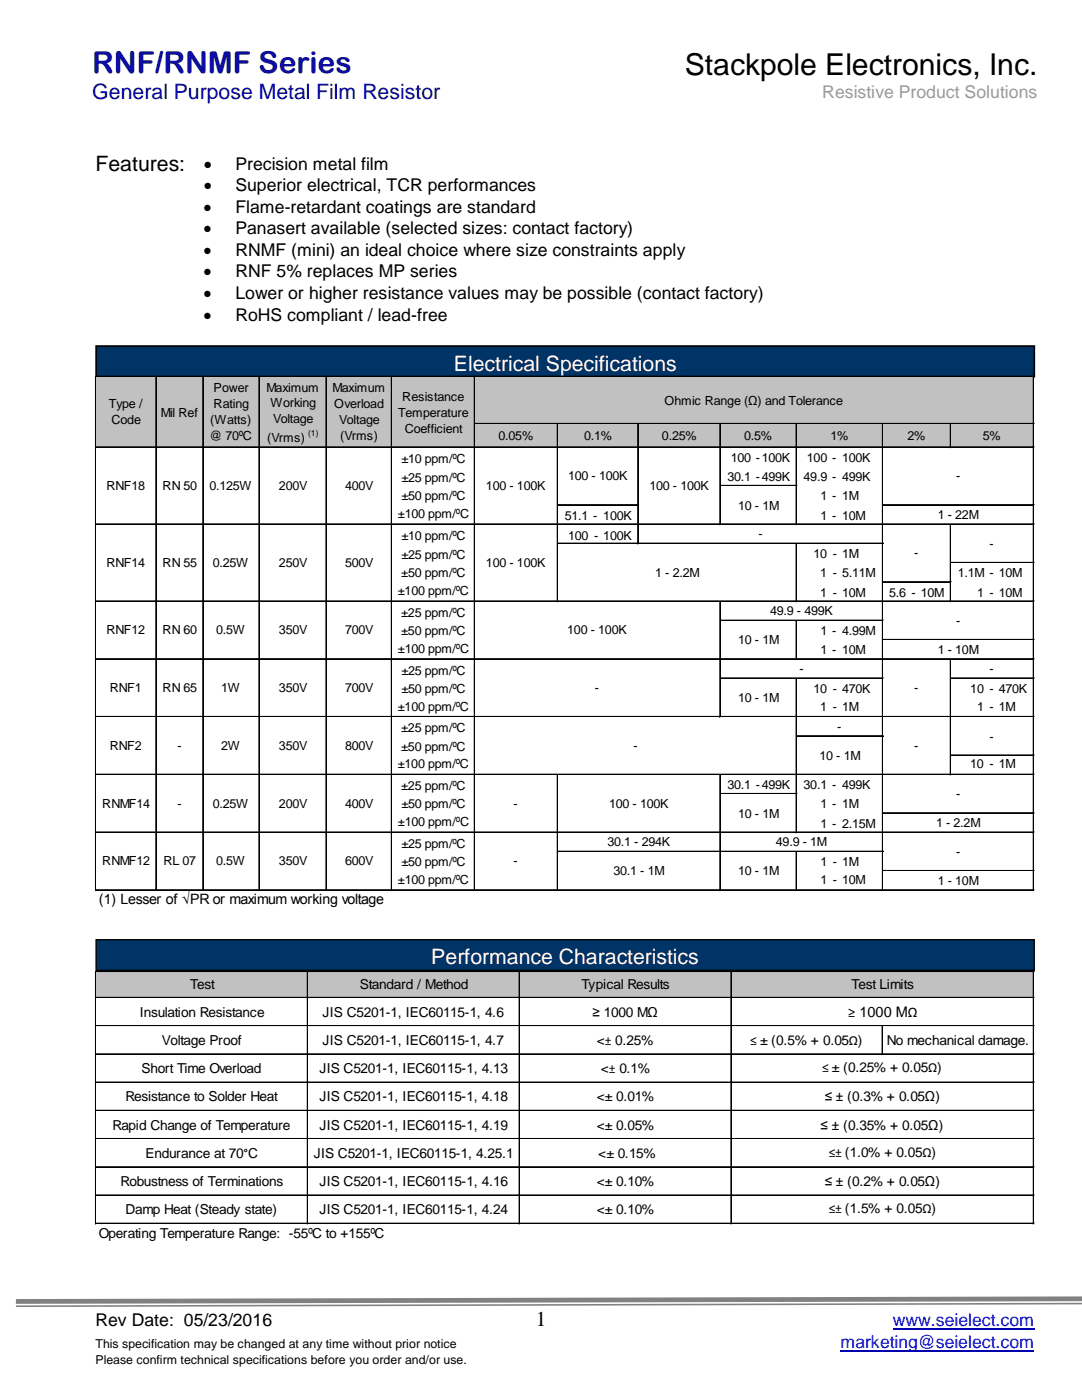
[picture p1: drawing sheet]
<svg xmlns="http://www.w3.org/2000/svg" width="216mm" height="279mm" viewBox="0 0 216 279" stroke-linecap="round" stroke-linejoin="round" font-family="sans-serif">
<defs><g id="words">
<text font-size="6" fill="#000080" x="18.4" y="14.5">RNF/RNMF Series</text>
<text font-size="6" x="136.7" y="15">Stackpole Electronics, Inc.</text>
<text font-size="4.2" fill="#000080" x="18.4" y="19.7">General Purpose Metal Film Resistor</text>
<g font-size="4.2">
<text x="19" y="34.1">Features:</text>
<text x="106.9" y="264.7">1</text>
</g>
<g font-size="4.2" fill="#fff">
<text x="90.6" y="74">Electrical Specifications</text>
<text x="86.1" y="192.3">Performance Characteristics</text>
</g>
<text font-size="3.5" fill="#9a9a9a" x="164.1" y="19.6">Resistive Product Solutions</text>
<g font-size="3.5">
<text x="40.6" y="33.9">•</text>
<text x="47" y="33.9">Precision metal film</text>
<text x="40.6" y="38.2">•</text>
<text x="47" y="38.2">Superior electrical, TCR performances</text>
<text x="40.6" y="46.8">•</text>
<text x="40.6" y="42.5">•</text>
<text x="47" y="46.8">Panasert available (selected sizes: contact factory)</text>
<text x="47" y="42.5">Flame-retardant coatings are standard</text>
<text x="40.6" y="51.1">•</text>
<text x="47" y="51.1">RNMF (mini) an ideal choice where size constraints apply</text>
<text x="40.6" y="59.6">•</text>
<text x="40.6" y="55.4">•</text>
<text x="47" y="59.6">Lower or higher resistance values may be possible (contact factory)</text>
<text x="47" y="55.4">RNF 5% replaces MP series</text>
<text x="40.6" y="64">•</text>
<text x="47" y="64">RoHS compliant / lead-free</text>
<text x="19" y="264.7">Rev Date: 05/23/2016</text>
</g>
<g font-size="3.5" fill="#00f">
<text x="167.7" y="269">marketing@seielect.com</text>
<text x="178.1" y="264.7">www.seielect.com</text>
</g>
<text font-size="2.9" x="169.2" y="202.9">≥ 1000 MΩ</text>
<text font-size="2.8" x="19.7" y="180.4">(1) Lesser of √PR or maximum working voltage</text>
<g font-size="2.7">
<text x="37.9" y="197.4">Test</text>
<text x="71.8" y="197.4">Standard / Method</text>
<text x="116" y="197.4">Typical Results</text>
<text x="169.9" y="197.4">Test Limits</text>
<text x="27.9" y="202.9">Insulation Resistance</text>
<text x="64.4" y="202.9">JIS C5201-1, IEC60115-1, 4.6</text>
<text x="118.3" y="202.9">≥ 1000 MΩ</text>
<text x="32.3" y="208.5">Voltage Proof</text>
<text x="64.4" y="208.5">JIS C5201-1, IEC60115-1, 4.7</text>
<text x="119.1" y="208.5">&lt;± 0.25%</text>
<text x="149.7" y="208.5">≤ ± (0.5% + 0.05Ω)</text>
<text x="177" y="208.5">No mechanical damage.</text>
<text x="28.2" y="214.2">Short Time Overload</text>
<text x="63.7" y="214.2">JIS C5201-1, IEC60115-1, 4.13</text>
<text x="119.9" y="214.2">&lt;± 0.1%</text>
<text x="164.1" y="214">≤ ± (0.25% + 0.05Ω)</text>
<text x="25" y="219.8">Resistance to Solder Heat</text>
<text x="63.7" y="219.8">JIS C5201-1, IEC60115-1, 4.18</text>
<text x="119.1" y="219.8">&lt;± 0.01%</text>
<text x="164.6" y="219.8">≤ ± (0.3% + 0.05Ω)</text>
<text x="22.4" y="225.4">Rapid Change of Temperature</text>
<text x="63.7" y="225.4">JIS C5201-1, IEC60115-1, 4.19</text>
<text x="119.1" y="225.4">&lt;± 0.05%</text>
<text x="163.7" y="225.4">≤ ± (0.35% + 0.05Ω)</text>
<text x="29.1" y="231.1">Endurance at 70°C</text>
<text x="62.6" y="231.1">JIS C5201-1, IEC60115-1, 4.25.1</text>
<text x="119.4" y="231.1">&lt;± 0.15%</text>
<text x="165.4" y="230.9">≤± (1.0% + 0.05Ω)</text>
<text x="24.1" y="236.7">Robustness of Terminations</text>
<text x="63.7" y="236.7">JIS C5201-1, IEC60115-1, 4.16</text>
<text x="119.1" y="236.7">&lt;± 0.10%</text>
<text x="164.6" y="236.7">≤ ± (0.2% + 0.05Ω)</text>
<text x="25" y="242.3">Damp Heat (Steady state)</text>
<text x="63.7" y="242.3">JIS C5201-1, IEC60115-1, 4.24</text>
<text x="119.1" y="242.3">&lt;± 0.10%</text>
<text x="165.4" y="242.2">≤± (1.5% + 0.05Ω)</text>
<text x="19.7" y="247">Operating Temperature Range: -55ºC to +155ºC</text>
</g>
<g font-size="2.5">
<text x="21.7" y="81.5">Type /</text>
<text x="32.1" y="83.2">Mil Ref</text>
<text x="42.6" y="78.3">Power</text>
<text x="42.6" y="81.5">Rating</text>
<text x="53.2" y="78.1">Maximum</text>
<text x="54" y="81.3">Working</text>
<text x="66.4" y="78.3">Maximum</text>
<text x="66.7" y="81.5">Overload</text>
<text x="79.4" y="83.2">Temperature</text>
<text x="80.3" y="80">Resistance</text>
<text x="132.6" y="80.8">Ohmic Range (Ω) and Tolerance</text>
<text x="22.2" y="84.7">Code</text>
<text x="41.8" y="87.8">@ 70ºC</text>
<text x="42" y="84.7">(Watts)</text>
<text x="53.3" y="88.2">(Vrms)</text>
<text x="54.5" y="84.5">Voltage</text>
<text x="67.7" y="84.7">Voltage</text>
<text x="67.9" y="87.8">(Vrms)</text>
<text x="80.8" y="86.3">Coefficient</text>
<text x="99.5" y="87.8">0.05%</text>
<text x="116.5" y="87.8">0.1%</text>
<text x="132.1" y="87.8">0.25%</text>
<text x="148.5" y="87.8">0.5%</text>
<text x="165.7" y="87.8">1%</text>
<text x="181.1" y="87.8">2%</text>
<text x="196.1" y="87.8">5%</text>
<text x="80.1" y="92.3">±10 ppm/ºC</text>
<text x="113.4" y="95.9">100 - 100K</text>
<text x="145.8" y="92.2">100 -100K</text>
<text x="161" y="92.2">100 - 100K</text>
<text x="190.8" y="95.9">-</text>
<text x="21.2" y="97.9">RNF18</text>
<text x="32.4" y="97.9">RN 50</text>
<text x="41.8" y="97.9">0.125W</text>
<text x="55.7" y="97.9">200V</text>
<text x="68.9" y="97.9">400V</text>
<text x="80.1" y="96.2">±25 ppm/ºC</text>
<text x="80.1" y="99.9">±50 ppm/ºC</text>
<text x="97" y="97.9">100 - 100K</text>
<text x="129.6" y="97.9">100 - 100K</text>
<text x="145.1" y="96">30.1 -499K</text>
<text x="147.3" y="101.7">10 - 1M</text>
<text x="160.3" y="96">49.9 - 499K</text>
<text x="163.7" y="99.9">1 - 1M</text>
<text x="79.4" y="103.4">±100 ppm/ºC</text>
<text x="80.1" y="107.7">±10 ppm/ºC</text>
<text x="112.7" y="103.7">51.1 - 100K</text>
<text x="113.4" y="107.7">100 - 100K</text>
<text x="151.3" y="107.4">-</text>
<text x="163.7" y="103.7">1 - 10M</text>
<text x="187.1" y="103.5">1 - 22M</text>
<text x="21.2" y="113.2">RNF14</text>
<text x="32.4" y="113.2">RN 55</text>
<text x="42.5" y="113.2">0.25W</text>
<text x="55.7" y="113.2">250V</text>
<text x="68.9" y="113.2">500V</text>
<text x="80.1" y="111.6">±25 ppm/ºC</text>
<text x="97" y="113.2">100 - 100K</text>
<text x="162.3" y="111.4">10 - 1M</text>
<text x="182.4" y="111.2">-</text>
<text x="197.5" y="109.4">-</text>
<text x="79.4" y="118.7">±100 ppm/ºC</text>
<text x="80.1" y="115.2">±50 ppm/ºC</text>
<text x="130.8" y="115.1">1 - 2.2M</text>
<text x="163.7" y="119.1">1 - 10M</text>
<text x="163.7" y="115.2">1 - 5.11M</text>
<text x="177.4" y="119.1">5.6 - 10M</text>
<text x="191.1" y="115.2">1.1M - 10M</text>
<text x="194.9" y="119.1">1 - 10M</text>
<text x="80.1" y="123.1">±25 ppm/ºC</text>
<text x="153.7" y="122.8">49.9 - 499K</text>
<text x="190.8" y="124.8">-</text>
<text x="21.2" y="126.6">RNF12</text>
<text x="32.4" y="126.6">RN 60</text>
<text x="43.1" y="126.6">0.5W</text>
<text x="55.7" y="126.6">350V</text>
<text x="68.9" y="126.6">700V</text>
<text x="79.4" y="130.3">±100 ppm/ºC</text>
<text x="80.1" y="126.8">±50 ppm/ºC</text>
<text x="113.2" y="126.6">100 - 100K</text>
<text x="147.3" y="128.6">10 - 1M</text>
<text x="163.7" y="126.8">1 - 4.99M</text>
<text x="163.7" y="130.6">1 - 10M</text>
<text x="187.1" y="130.4">1 - 10M</text>
<text x="80.1" y="134.6">±25 ppm/ºC</text>
<text x="159.5" y="134.3">-</text>
<text x="197.5" y="134.3">-</text>
<text x="21.9" y="138.1">RNF1</text>
<text x="32.4" y="138.1">RN 65</text>
<text x="44.1" y="138.1">1W</text>
<text x="55.7" y="138.1">350V</text>
<text x="68.9" y="138.1">700V</text>
<text x="79.4" y="141.8">±100 ppm/ºC</text>
<text x="80.1" y="138.3">±50 ppm/ºC</text>
<text x="118.7" y="138.1">-</text>
<text x="147.3" y="140.1">10 - 1M</text>
<text x="162.3" y="138.3">10 - 470K</text>
<text x="163.7" y="141.8">1 - 1M</text>
<text x="182.4" y="138.1">-</text>
<text x="193.6" y="138.3">10 - 470K</text>
<text x="195" y="141.8">1 - 1M</text>
<text x="21.9" y="149.7">RNF2</text>
<text x="35.4" y="149.7">-</text>
<text x="44.1" y="149.7">2W</text>
<text x="55.7" y="149.7">350V</text>
<text x="68.9" y="149.7">800V</text>
<text x="80.1" y="149.8">±50 ppm/ºC</text>
<text x="80.1" y="146.1">±25 ppm/ºC</text>
<text x="126.4" y="149.7">-</text>
<text x="167" y="145.8">-</text>
<text x="182.4" y="149.7">-</text>
<text x="197.5" y="147.8">-</text>
<text x="79.4" y="153.3">±100 ppm/ºC</text>
<text x="163.5" y="151.7">10 - 1M</text>
<text x="193.6" y="153.3">10 - 1M</text>
<text x="20.4" y="161.2">RNMF14</text>
<text x="35.4" y="161.2">-</text>
<text x="42.5" y="161.2">0.25W</text>
<text x="55.7" y="161.2">200V</text>
<text x="68.9" y="161.2">400V</text>
<text x="80.1" y="157.7">±25 ppm/ºC</text>
<text x="80.1" y="161.4">±50 ppm/ºC</text>
<text x="102.5" y="161.2">-</text>
<text x="121.6" y="161.2">100 - 100K</text>
<text x="145.1" y="157.5">30.1 -499K</text>
<text x="160.3" y="157.5">30.1 - 499K</text>
<text x="163.7" y="161.4">1 - 1M</text>
<text x="190.8" y="159.3">-</text>
<text x="79.4" y="164.9">±100 ppm/ºC</text>
<text x="147.3" y="163.2">10 - 1M</text>
<text x="163.7" y="165.2">1 - 2.15M</text>
<text x="186.8" y="165">1 - 2.2M</text>
<text x="20.4" y="172.7">RNMF12</text>
<text x="32.6" y="172.7">RL 07</text>
<text x="43.1" y="172.7">0.5W</text>
<text x="55.7" y="172.7">350V</text>
<text x="68.9" y="172.7">600V</text>
<text x="80.1" y="172.9">±50 ppm/ºC</text>
<text x="80.1" y="169.2">±25 ppm/ºC</text>
<text x="102.5" y="172.7">-</text>
<text x="121.2" y="168.9">30.1 - 294K</text>
<text x="154.8" y="168.9">49.9 - 1M</text>
<text x="163.7" y="172.9">1 - 1M</text>
<text x="190.8" y="170.9">-</text>
<text x="79.4" y="176.4">±100 ppm/ºC</text>
<text x="122.4" y="174.7">30.1 - 1M</text>
<text x="147.3" y="174.7">10 - 1M</text>
<text x="163.7" y="176.4">1 - 10M</text>
<text x="187.1" y="176.6">1 - 10M</text>
<text x="19" y="269">This specification may be changed at any time without prior notice</text>
<text x="19" y="272.1">Please confirm technical specifications before you order and/or use.</text>
</g>
<text font-size="1.7" x="61.5" y="87">(1)</text>
</g></defs>
<path d="M167.7 269.5h38.7M178.1 265.2h28.3" fill="none" stroke="#00f" stroke-width=".25"/>
<path d="M3.2 259.3v.9l212.7-.5v-1zM3.2 260.5v.3l212.7-.5v-.3z" fill="#818181"/>
<path d="M19.2 194.1h187.1v5.1h-187.1z" fill="#c1c1c1"/>
<g fill="none" stroke="#000" stroke-width=".2">
<path d="M19.1 193.9v50.4M19.2 199.1h187.1M19.2 199h187.1M19.2 194h187.1M19.2 193.9h187.1M61.3 194.1v50.2M61.4 194.1v50.2M103.6 194.1v50.2M103.7 194.1v50.2M145.8 194.1v50.2M145.9 194.1v50.2M206.2 194.1v50.2"/>
<path d="M206.3 194.1v50.2M19.2 216h187.1M19.2 215.9h187.1M19.2 210.4h187.1M19.2 210.3h187.1M19.2 204.8h187.1M19.2 204.7h187.1M176 204.8v5.7M176.1 204.8v5.7M19.2 238.6h187.1M19.2 238.5h187.1M19.2 232.9h187.1"/>
<path d="M19.2 232.8h187.1M19.2 227.3h187.1M19.2 227.2h187.1M19.2 221.7h187.1M19.2 221.6h187.1M19.2 244.2h187.1M19.2 244.1h187.1"/>
</g>
<path d="M19.2 69.1h187.2v6.1h-187.2z" fill-rule="evenodd" fill="#036" stroke="#000" stroke-width=".35"/>
<path d="M19.2 187.5h187.2v6.1h-187.2z" fill-rule="evenodd" fill="#036" stroke="#000" stroke-width=".26"/>
<path d="M19.2 75.3h187.1v14h-187.1z" fill="#c1c1c1"/>
<g fill="none" stroke="#000" stroke-width=".2">
<path d="M19 75.1v102.6M19.1 75.1v102.6M19.2 75.1h187.1M19.2 75.2h187.1M31.1 75.3v102.4M31.2 75.3v102.4M40.5 75.3v102.4M51.7 75.3v102.4M65 75.3v102.4M65.1 75.3v102.4M78.1 75.3v102.4M78.2 75.3v102.4"/>
<path d="M94.6 75.3v102.4M94.7 75.3v102.4M206.2 75.3v102.4M19.2 89.2h187.1M19.2 89.3h187.1M94.8 84.6h111.5M94.8 84.5h111.5M111.2 84.7v35.4M111.3 84.7v35.4M127.2 84.7v23.9M127.3 84.7v23.9M143.6 84.7v20"/>
<path d="M143.7 84.7v20M143.8 96.9h15.2M158.8 84.7v20M158.9 84.7v20M176.1 84.7v93M176.2 84.7v93M189.6 84.7v4.6M189.7 84.7v4.6M19.2 104.5h187.1M19.2 119.9h187.1M19.2 104.6h187.1M19.2 120h187.1"/>
<path d="M111.4 100.8h16M111.4 108.5h64.8M111.4 100.7h16M111.4 108.4h64.8M158.8 108.6v11.5M158.9 108.6v11.5M176.2 100.7h30.1M176.2 116.1h13.6M176.2 100.8h30.1M176.2 116.2h13.6M189.6 104.7v15.4M189.7 104.7v15.4"/>
<path d="M189.8 112.2h16.5M189.8 112.3h16.5M19.2 131.4h187.1M19.2 131.5h187.1M143.6 120.1v23M143.7 120.1v23M143.8 135.4h32.4M143.8 123.8h32.4M143.8 135.3h32.4M158.8 123.9v7.7M158.8 135.5v30.7M158.9 123.9v7.7"/>
<path d="M158.9 135.5v30.7M176.2 127.6h30.1M176.2 127.7h30.1M189.6 131.6v23.1M189.7 131.6v23.1M189.8 135.3h16.5M189.8 135.4h16.5M19.2 143h187.1M19.2 154.5h187.1M19.2 143.1h187.1M19.2 154.6h187.1M111.2 154.7v23"/>
<path d="M111.3 154.7v23M143.6 154.7v23M143.7 154.7v23M143.8 158.4h15.2M143.8 158.3h15.2M159 146.8h17.2M159 146.9h17.2M189.8 150.7h16.5M19.2 166h187.1M19.2 177.6h187.1M19.2 166.1h187.1M111.4 170h64.8"/>
<path d="M111.4 169.9h64.8M158.8 170v7.7M158.9 170v7.7M176.2 162.2h30.1M176.2 173.7h30.1M176.2 162.3h30.1M176.2 173.8h30.1"/>
</g>
<use href="#words"/>
</svg>
